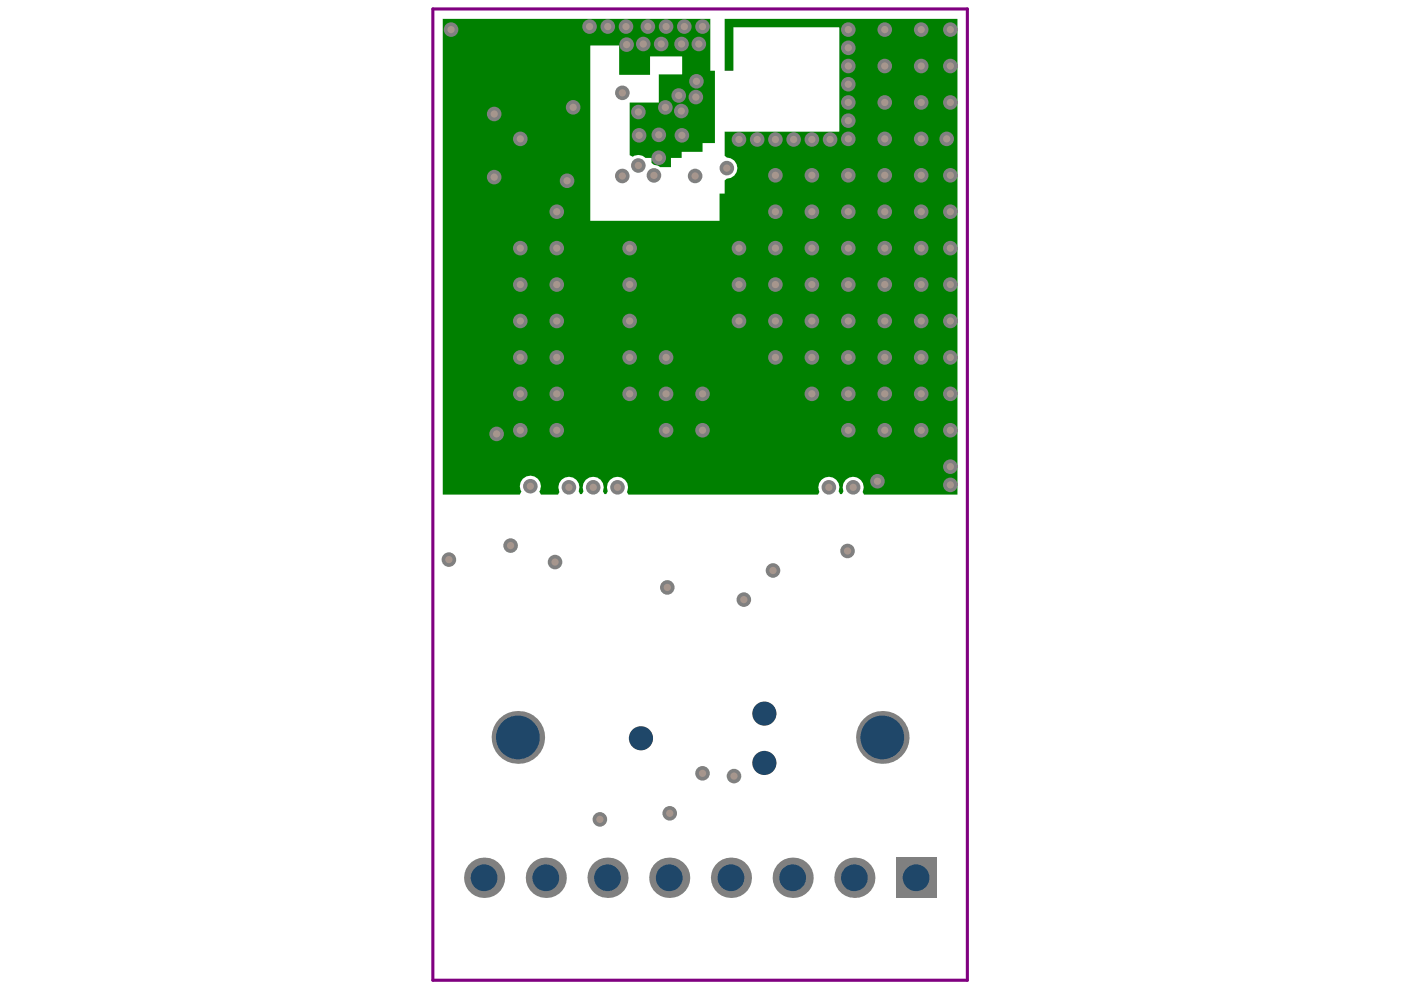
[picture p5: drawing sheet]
<svg xmlns="http://www.w3.org/2000/svg" width="297mm" height="210mm" viewBox="0 0 297 210" stroke-linecap="round" stroke-linejoin="round" font-family="sans-serif">
<path d="M93.9 4h56.7v11h1v15.3h-2.6v1.9h-4.5v1.3h-2.2v1.9h-2.3l-.5-.3-.9-.2-.5-.4v-1h-1.2a2.12 2.12 0 0 0-2.7-.3l-.7-.3v-11.2h6.2v-5.9h4.9v-3.8h-6.8v3.9h-6.5v-6.3h-6.1v37.2h27.4v-5.8h1v-2.7l.5-.4a2.24 2.24 0 0 0 2.2-2.3 2.24 2.24 0 0 0-2.2-2.2l-.5-.4v-5.1h24.4v-22.1h-22.5v9.2h-1.9v-11h49.4v100.9h-19.8l-.3-.6a2.24 2.24 0 0 0-2-3.2 2.24 2.24 0 0 0-2.1 3.1l-.3 .6h-.4l-.3-.6a2.24 2.24 0 0 0-2.1-3.1 2.24 2.24 0 0 0-2 3.2l-.3 .6h-40.2l-.3-.6a2.24 2.24 0 0 0-1.9-3.2 2.24 2.24 0 0 0-2.2 3.1l-.3 .6h-.3l-.4-.6a2.25 2.25 0 0 0-2-3.1 2.25 2.25 0 0 0-2.1 3.1l-.3 .6h-.4l-.3-.6a2.24 2.24 0 0 0-2.1-3.1 2.24 2.24 0 0 0-2 3.2l-.3 .6h-3.6l-.4-.7a2.22 2.22 0 0 0-1.9-3.4 2.22 2.22 0 0 0-1.8 3.4l-.4 .7h-16.3z" fill="#008000"/>
<circle cx="127.2" cy="173.7" r="1.55" fill="#808080"/>
<circle cx="127.2" cy="173.7" r=".77" fill="#a6968d"/>
<circle cx="142" cy="172.4" r="1.55" fill="#808080"/>
<circle cx="142" cy="172.4" r=".77" fill="#a6968d"/>
<circle cx="120.2" cy="38.3" r="1.55" fill="#808080"/>
<circle cx="120.2" cy="38.3" r=".77" fill="#a6968d"/>
<circle cx="104.8" cy="37.6" r="1.55" fill="#808080"/>
<circle cx="104.8" cy="37.6" r=".77" fill="#a6968d"/>
<circle cx="104.8" cy="24.2" r="1.55" fill="#808080"/>
<circle cx="104.8" cy="24.2" r=".77" fill="#a6968d"/>
<circle cx="121.5" cy="22.8" r="1.55" fill="#808080"/>
<circle cx="121.5" cy="22.8" r=".77" fill="#a6968d"/>
<circle cx="95.6" cy="6.3" r="1.55" fill="#808080"/>
<circle cx="95.6" cy="6.3" r=".77" fill="#a6968d"/>
<circle cx="195.3" cy="6.3" r="1.55" fill="#808080"/>
<circle cx="195.3" cy="6.3" r=".77" fill="#a6968d"/>
<circle cx="195.3" cy="14" r="1.55" fill="#808080"/>
<circle cx="195.3" cy="14" r=".77" fill="#a6968d"/>
<circle cx="195.3" cy="21.7" r="1.55" fill="#808080"/>
<circle cx="195.3" cy="21.7" r=".77" fill="#a6968d"/>
<circle cx="195.3" cy="29.4" r="1.55" fill="#808080"/>
<circle cx="195.3" cy="29.4" r=".77" fill="#a6968d"/>
<circle cx="195.3" cy="37.2" r="1.55" fill="#808080"/>
<circle cx="195.3" cy="37.2" r=".77" fill="#a6968d"/>
<circle cx="195.3" cy="44.9" r="1.55" fill="#808080"/>
<circle cx="195.3" cy="44.9" r=".77" fill="#a6968d"/>
<circle cx="195.3" cy="52.6" r="1.55" fill="#808080"/>
<circle cx="195.3" cy="52.6" r=".77" fill="#a6968d"/>
<circle cx="195.3" cy="60.3" r="1.55" fill="#808080"/>
<circle cx="195.3" cy="60.3" r=".77" fill="#a6968d"/>
<circle cx="195.3" cy="68.1" r="1.55" fill="#808080"/>
<circle cx="195.3" cy="68.1" r=".77" fill="#a6968d"/>
<circle cx="195.3" cy="75.8" r="1.55" fill="#808080"/>
<circle cx="195.3" cy="75.8" r=".77" fill="#a6968d"/>
<circle cx="195.3" cy="83.5" r="1.55" fill="#808080"/>
<circle cx="195.3" cy="83.5" r=".77" fill="#a6968d"/>
<circle cx="195.3" cy="91.2" r="1.55" fill="#808080"/>
<circle cx="195.3" cy="91.2" r=".77" fill="#a6968d"/>
<circle cx="187.6" cy="6.3" r="1.55" fill="#808080"/>
<circle cx="187.6" cy="6.3" r=".77" fill="#a6968d"/>
<circle cx="187.6" cy="14" r="1.55" fill="#808080"/>
<circle cx="187.6" cy="14" r=".77" fill="#a6968d"/>
<circle cx="187.6" cy="21.7" r="1.55" fill="#808080"/>
<circle cx="187.6" cy="21.7" r=".77" fill="#a6968d"/>
<circle cx="187.6" cy="29.4" r="1.55" fill="#808080"/>
<circle cx="187.6" cy="29.4" r=".77" fill="#a6968d"/>
<circle cx="187.6" cy="37.2" r="1.55" fill="#808080"/>
<circle cx="187.6" cy="37.2" r=".77" fill="#a6968d"/>
<circle cx="187.6" cy="44.9" r="1.55" fill="#808080"/>
<circle cx="187.6" cy="44.9" r=".77" fill="#a6968d"/>
<circle cx="187.6" cy="52.6" r="1.55" fill="#808080"/>
<circle cx="187.6" cy="52.6" r=".77" fill="#a6968d"/>
<circle cx="187.6" cy="60.3" r="1.55" fill="#808080"/>
<circle cx="187.6" cy="60.3" r=".77" fill="#a6968d"/>
<circle cx="187.6" cy="68.1" r="1.55" fill="#808080"/>
<circle cx="187.6" cy="68.1" r=".77" fill="#a6968d"/>
<circle cx="187.6" cy="75.8" r="1.55" fill="#808080"/>
<circle cx="187.6" cy="75.8" r=".77" fill="#a6968d"/>
<circle cx="187.6" cy="83.5" r="1.55" fill="#808080"/>
<circle cx="187.6" cy="83.5" r=".77" fill="#a6968d"/>
<circle cx="187.6" cy="91.2" r="1.55" fill="#808080"/>
<circle cx="187.6" cy="91.2" r=".77" fill="#a6968d"/>
<circle cx="179.9" cy="6.3" r="1.55" fill="#808080"/>
<circle cx="179.9" cy="6.3" r=".77" fill="#a6968d"/>
<circle cx="179.9" cy="14" r="1.55" fill="#808080"/>
<circle cx="179.9" cy="14" r=".77" fill="#a6968d"/>
<circle cx="179.9" cy="21.7" r="1.55" fill="#808080"/>
<circle cx="179.9" cy="21.7" r=".77" fill="#a6968d"/>
<circle cx="179.9" cy="29.4" r="1.55" fill="#808080"/>
<circle cx="179.9" cy="29.4" r=".77" fill="#a6968d"/>
<circle cx="179.9" cy="37.2" r="1.55" fill="#808080"/>
<circle cx="179.9" cy="37.2" r=".77" fill="#a6968d"/>
<circle cx="179.9" cy="44.9" r="1.55" fill="#808080"/>
<circle cx="179.9" cy="44.9" r=".77" fill="#a6968d"/>
<circle cx="179.9" cy="52.6" r="1.55" fill="#808080"/>
<circle cx="179.9" cy="52.6" r=".77" fill="#a6968d"/>
<circle cx="179.9" cy="60.3" r="1.55" fill="#808080"/>
<circle cx="179.9" cy="60.3" r=".77" fill="#a6968d"/>
<circle cx="179.9" cy="68.1" r="1.55" fill="#808080"/>
<circle cx="179.9" cy="68.1" r=".77" fill="#a6968d"/>
<circle cx="179.9" cy="75.8" r="1.55" fill="#808080"/>
<circle cx="179.9" cy="75.8" r=".77" fill="#a6968d"/>
<circle cx="179.9" cy="83.5" r="1.55" fill="#808080"/>
<circle cx="179.9" cy="83.5" r=".77" fill="#a6968d"/>
<circle cx="179.9" cy="91.2" r="1.55" fill="#808080"/>
<circle cx="179.9" cy="91.2" r=".77" fill="#a6968d"/>
<circle cx="172.1" cy="37.2" r="1.55" fill="#808080"/>
<circle cx="172.1" cy="37.2" r=".77" fill="#a6968d"/>
<circle cx="172.1" cy="44.9" r="1.55" fill="#808080"/>
<circle cx="172.1" cy="44.9" r=".77" fill="#a6968d"/>
<circle cx="172.1" cy="52.6" r="1.55" fill="#808080"/>
<circle cx="172.1" cy="52.6" r=".77" fill="#a6968d"/>
<circle cx="172.1" cy="60.3" r="1.55" fill="#808080"/>
<circle cx="172.1" cy="60.3" r=".77" fill="#a6968d"/>
<circle cx="172.1" cy="68.1" r="1.55" fill="#808080"/>
<circle cx="172.1" cy="68.1" r=".77" fill="#a6968d"/>
<circle cx="172.1" cy="75.8" r="1.55" fill="#808080"/>
<circle cx="172.1" cy="75.8" r=".77" fill="#a6968d"/>
<circle cx="172.1" cy="83.5" r="1.55" fill="#808080"/>
<circle cx="172.1" cy="83.5" r=".77" fill="#a6968d"/>
<circle cx="164.4" cy="37.2" r="1.55" fill="#808080"/>
<circle cx="164.4" cy="37.2" r=".77" fill="#a6968d"/>
<circle cx="164.4" cy="44.9" r="1.55" fill="#808080"/>
<circle cx="164.4" cy="44.9" r=".77" fill="#a6968d"/>
<circle cx="164.4" cy="52.6" r="1.55" fill="#808080"/>
<circle cx="164.4" cy="52.6" r=".77" fill="#a6968d"/>
<circle cx="164.4" cy="60.3" r="1.55" fill="#808080"/>
<circle cx="164.4" cy="60.3" r=".77" fill="#a6968d"/>
<circle cx="164.4" cy="68.1" r="1.55" fill="#808080"/>
<circle cx="164.4" cy="68.1" r=".77" fill="#a6968d"/>
<circle cx="164.4" cy="75.8" r="1.55" fill="#808080"/>
<circle cx="164.4" cy="75.8" r=".77" fill="#a6968d"/>
<circle cx="156.7" cy="52.6" r="1.55" fill="#808080"/>
<circle cx="156.7" cy="52.6" r=".77" fill="#a6968d"/>
<circle cx="156.7" cy="60.3" r="1.55" fill="#808080"/>
<circle cx="156.7" cy="60.3" r=".77" fill="#a6968d"/>
<circle cx="156.7" cy="68.1" r="1.55" fill="#808080"/>
<circle cx="156.7" cy="68.1" r=".77" fill="#a6968d"/>
<circle cx="149" cy="83.5" r="1.55" fill="#808080"/>
<circle cx="149" cy="83.5" r=".77" fill="#a6968d"/>
<circle cx="149" cy="91.2" r="1.55" fill="#808080"/>
<circle cx="149" cy="91.2" r=".77" fill="#a6968d"/>
<circle cx="141.2" cy="75.8" r="1.55" fill="#808080"/>
<circle cx="141.2" cy="75.8" r=".77" fill="#a6968d"/>
<circle cx="141.2" cy="83.5" r="1.55" fill="#808080"/>
<circle cx="141.2" cy="83.5" r=".77" fill="#a6968d"/>
<circle cx="141.2" cy="91.2" r="1.55" fill="#808080"/>
<circle cx="141.2" cy="91.2" r=".77" fill="#a6968d"/>
<circle cx="133.5" cy="52.6" r="1.55" fill="#808080"/>
<circle cx="133.5" cy="52.6" r=".77" fill="#a6968d"/>
<circle cx="133.5" cy="60.3" r="1.55" fill="#808080"/>
<circle cx="133.5" cy="60.3" r=".77" fill="#a6968d"/>
<circle cx="133.5" cy="68.1" r="1.55" fill="#808080"/>
<circle cx="133.5" cy="68.1" r=".77" fill="#a6968d"/>
<circle cx="133.5" cy="75.8" r="1.55" fill="#808080"/>
<circle cx="133.5" cy="75.8" r=".77" fill="#a6968d"/>
<circle cx="133.5" cy="83.5" r="1.55" fill="#808080"/>
<circle cx="133.5" cy="83.5" r=".77" fill="#a6968d"/>
<circle cx="118" cy="44.9" r="1.55" fill="#808080"/>
<circle cx="118" cy="44.9" r=".77" fill="#a6968d"/>
<circle cx="118" cy="52.6" r="1.55" fill="#808080"/>
<circle cx="118" cy="52.6" r=".77" fill="#a6968d"/>
<circle cx="118" cy="60.3" r="1.55" fill="#808080"/>
<circle cx="118" cy="60.3" r=".77" fill="#a6968d"/>
<circle cx="118" cy="68.1" r="1.55" fill="#808080"/>
<circle cx="118" cy="68.1" r=".77" fill="#a6968d"/>
<circle cx="118" cy="75.8" r="1.55" fill="#808080"/>
<circle cx="118" cy="75.8" r=".77" fill="#a6968d"/>
<circle cx="118" cy="83.5" r="1.55" fill="#808080"/>
<circle cx="118" cy="83.5" r=".77" fill="#a6968d"/>
<circle cx="118" cy="91.2" r="1.55" fill="#808080"/>
<circle cx="118" cy="91.2" r=".77" fill="#a6968d"/>
<circle cx="110.3" cy="29.4" r="1.55" fill="#808080"/>
<circle cx="110.3" cy="29.4" r=".77" fill="#a6968d"/>
<circle cx="110.3" cy="52.6" r="1.55" fill="#808080"/>
<circle cx="110.3" cy="52.6" r=".77" fill="#a6968d"/>
<circle cx="110.3" cy="60.3" r="1.55" fill="#808080"/>
<circle cx="110.3" cy="60.3" r=".77" fill="#a6968d"/>
<circle cx="110.3" cy="68.1" r="1.55" fill="#808080"/>
<circle cx="110.3" cy="68.1" r=".77" fill="#a6968d"/>
<circle cx="110.3" cy="75.8" r="1.55" fill="#808080"/>
<circle cx="110.3" cy="75.8" r=".77" fill="#a6968d"/>
<circle cx="110.3" cy="83.5" r="1.55" fill="#808080"/>
<circle cx="110.3" cy="83.5" r=".77" fill="#a6968d"/>
<circle cx="110.3" cy="91.2" r="1.55" fill="#808080"/>
<circle cx="110.3" cy="91.2" r=".77" fill="#a6968d"/>
<circle cx="125" cy="5.6" r="1.55" fill="#808080"/>
<circle cx="125" cy="5.6" r=".77" fill="#a6968d"/>
<circle cx="128.9" cy="5.6" r="1.55" fill="#808080"/>
<circle cx="128.9" cy="5.6" r=".77" fill="#a6968d"/>
<circle cx="132.7" cy="5.6" r="1.55" fill="#808080"/>
<circle cx="132.7" cy="5.6" r=".77" fill="#a6968d"/>
<circle cx="137.4" cy="5.6" r="1.55" fill="#808080"/>
<circle cx="137.4" cy="5.6" r=".77" fill="#a6968d"/>
<circle cx="141.2" cy="5.6" r="1.55" fill="#808080"/>
<circle cx="141.2" cy="5.6" r=".77" fill="#a6968d"/>
<circle cx="145.1" cy="5.6" r="1.55" fill="#808080"/>
<circle cx="145.1" cy="5.6" r=".77" fill="#a6968d"/>
<circle cx="149" cy="5.6" r="1.55" fill="#808080"/>
<circle cx="149" cy="5.6" r=".77" fill="#a6968d"/>
<circle cx="156.7" cy="29.6" r="1.55" fill="#808080"/>
<circle cx="156.7" cy="29.6" r=".77" fill="#a6968d"/>
<circle cx="186" cy="102" r="1.55" fill="#808080"/>
<circle cx="186" cy="102" r=".77" fill="#a6968d"/>
<circle cx="201.5" cy="102.8" r="1.55" fill="#808080"/>
<circle cx="201.5" cy="102.8" r=".77" fill="#a6968d"/>
<circle cx="201.5" cy="98.9" r="1.55" fill="#808080"/>
<circle cx="201.5" cy="98.9" r=".77" fill="#a6968d"/>
<circle cx="201.5" cy="91.2" r="1.55" fill="#808080"/>
<circle cx="201.5" cy="91.2" r=".77" fill="#a6968d"/>
<circle cx="201.5" cy="83.5" r="1.55" fill="#808080"/>
<circle cx="201.5" cy="83.5" r=".77" fill="#a6968d"/>
<circle cx="201.5" cy="75.8" r="1.55" fill="#808080"/>
<circle cx="201.5" cy="75.8" r=".77" fill="#a6968d"/>
<circle cx="201.5" cy="68.1" r="1.55" fill="#808080"/>
<circle cx="201.5" cy="68.1" r=".77" fill="#a6968d"/>
<circle cx="201.5" cy="60.3" r="1.55" fill="#808080"/>
<circle cx="201.5" cy="60.3" r=".77" fill="#a6968d"/>
<circle cx="201.5" cy="52.6" r="1.55" fill="#808080"/>
<circle cx="201.5" cy="52.6" r=".77" fill="#a6968d"/>
<circle cx="201.5" cy="44.9" r="1.55" fill="#808080"/>
<circle cx="201.5" cy="44.9" r=".77" fill="#a6968d"/>
<circle cx="201.5" cy="37.2" r="1.55" fill="#808080"/>
<circle cx="201.5" cy="37.2" r=".77" fill="#a6968d"/>
<circle cx="200.7" cy="29.4" r="1.55" fill="#808080"/>
<circle cx="200.7" cy="29.4" r=".77" fill="#a6968d"/>
<circle cx="201.5" cy="21.7" r="1.55" fill="#808080"/>
<circle cx="201.5" cy="21.7" r=".77" fill="#a6968d"/>
<circle cx="201.5" cy="14" r="1.55" fill="#808080"/>
<circle cx="201.5" cy="14" r=".77" fill="#a6968d"/>
<circle cx="201.5" cy="6.3" r="1.55" fill="#808080"/>
<circle cx="201.5" cy="6.3" r=".77" fill="#a6968d"/>
<circle cx="160.5" cy="29.6" r="1.55" fill="#808080"/>
<circle cx="160.5" cy="29.6" r=".77" fill="#a6968d"/>
<circle cx="164.4" cy="29.6" r="1.55" fill="#808080"/>
<circle cx="164.4" cy="29.6" r=".77" fill="#a6968d"/>
<circle cx="168.3" cy="29.6" r="1.55" fill="#808080"/>
<circle cx="168.3" cy="29.6" r=".77" fill="#a6968d"/>
<circle cx="172.1" cy="29.6" r="1.55" fill="#808080"/>
<circle cx="172.1" cy="29.6" r=".77" fill="#a6968d"/>
<circle cx="176" cy="29.6" r="1.55" fill="#808080"/>
<circle cx="176" cy="29.6" r=".77" fill="#a6968d"/>
<circle cx="179.9" cy="25.6" r="1.55" fill="#808080"/>
<circle cx="179.9" cy="25.6" r=".77" fill="#a6968d"/>
<circle cx="179.9" cy="17.9" r="1.55" fill="#808080"/>
<circle cx="179.9" cy="17.9" r=".77" fill="#a6968d"/>
<circle cx="179.9" cy="10.1" r="1.55" fill="#808080"/>
<circle cx="179.9" cy="10.1" r=".77" fill="#a6968d"/>
<circle cx="105.3" cy="92" r="1.55" fill="#808080"/>
<circle cx="105.3" cy="92" r=".77" fill="#a6968d"/>
<circle cx="157.7" cy="127.1" r="1.55" fill="#808080"/>
<circle cx="157.7" cy="127.1" r=".77" fill="#a6968d"/>
<circle cx="163.9" cy="121" r="1.55" fill="#808080"/>
<circle cx="163.9" cy="121" r=".77" fill="#a6968d"/>
<circle cx="147.4" cy="37.3" r="1.55" fill="#808080"/>
<circle cx="147.4" cy="37.3" r=".77" fill="#a6968d"/>
<circle cx="135.5" cy="28.7" r="1.55" fill="#808080"/>
<circle cx="135.5" cy="28.7" r=".77" fill="#a6968d"/>
<circle cx="131.9" cy="37.3" r="1.55" fill="#808080"/>
<circle cx="131.9" cy="37.3" r=".77" fill="#a6968d"/>
<circle cx="139.7" cy="33.4" r="1.55" fill="#808080"/>
<circle cx="139.7" cy="33.4" r=".77" fill="#a6968d"/>
<circle cx="135.3" cy="35.1" r="1.55" fill="#808080"/>
<circle cx="135.3" cy="35.1" r=".77" fill="#a6968d"/>
<circle cx="138.6" cy="37.2" r="1.55" fill="#808080"/>
<circle cx="138.6" cy="37.2" r=".77" fill="#a6968d"/>
<circle cx="141.5" cy="124.5" r="1.55" fill="#808080"/>
<circle cx="141.5" cy="124.5" r=".77" fill="#a6968d"/>
<circle cx="117.7" cy="119.2" r="1.55" fill="#808080"/>
<circle cx="117.7" cy="119.2" r=".77" fill="#a6968d"/>
<circle cx="108.3" cy="115.7" r="1.55" fill="#808080"/>
<circle cx="108.3" cy="115.7" r=".77" fill="#a6968d"/>
<circle cx="95.2" cy="118.7" r="1.55" fill="#808080"/>
<circle cx="95.2" cy="118.7" r=".77" fill="#a6968d"/>
<circle cx="148.9" cy="164" r="1.55" fill="#808080"/>
<circle cx="149" cy="164" r=".77" fill="#a6968d"/>
<circle cx="155.6" cy="164.6" r="1.55" fill="#808080"/>
<circle cx="155.6" cy="164.6" r=".77" fill="#a6968d"/>
<circle cx="179.7" cy="116.8" r="1.55" fill="#808080"/>
<circle cx="179.7" cy="116.8" r=".77" fill="#a6968d"/>
<circle cx="175.7" cy="103.3" r="1.55" fill="#808080"/>
<circle cx="175.7" cy="103.3" r=".77" fill="#a6968d"/>
<circle cx="180.9" cy="103.3" r="1.55" fill="#808080"/>
<circle cx="180.9" cy="103.3" r=".77" fill="#a6968d"/>
<circle cx="130.9" cy="103.3" r="1.55" fill="#808080"/>
<circle cx="130.9" cy="103.3" r=".77" fill="#a6968d"/>
<circle cx="125.8" cy="103.3" r="1.55" fill="#808080"/>
<circle cx="125.8" cy="103.3" r=".77" fill="#a6968d"/>
<circle cx="120.6" cy="103.3" r="1.55" fill="#808080"/>
<circle cx="120.6" cy="103.3" r=".77" fill="#a6968d"/>
<circle cx="112.4" cy="103.1" r="1.55" fill="#808080"/>
<circle cx="112.4" cy="103.1" r=".77" fill="#a6968d"/>
<circle cx="132" cy="19.7" r="1.55" fill="#808080"/>
<circle cx="132" cy="19.7" r=".77" fill="#a6968d"/>
<circle cx="154.1" cy="35.6" r="1.55" fill="#808080"/>
<circle cx="154.1" cy="35.6" r=".77" fill="#a6968d"/>
<circle cx="141.1" cy="22.8" r="1.55" fill="#808080"/>
<circle cx="141.1" cy="22.8" r=".77" fill="#a6968d"/>
<circle cx="143.9" cy="20.3" r="1.55" fill="#808080"/>
<circle cx="143.9" cy="20.2" r=".77" fill="#a6968d"/>
<circle cx="144.4" cy="23.5" r="1.55" fill="#808080"/>
<circle cx="144.4" cy="23.5" r=".77" fill="#a6968d"/>
<circle cx="135.4" cy="23.8" r="1.55" fill="#808080"/>
<circle cx="135.4" cy="23.8" r=".77" fill="#a6968d"/>
<circle cx="136.4" cy="9.3" r="1.55" fill="#808080"/>
<circle cx="136.4" cy="9.3" r=".77" fill="#a6968d"/>
<circle cx="148.2" cy="9.3" r="1.55" fill="#808080"/>
<circle cx="148.2" cy="9.3" r=".77" fill="#a6968d"/>
<circle cx="147.5" cy="20.6" r="1.55" fill="#808080"/>
<circle cx="147.5" cy="20.6" r=".77" fill="#a6968d"/>
<circle cx="140.2" cy="9.3" r="1.55" fill="#808080"/>
<circle cx="140.2" cy="9.3" r=".77" fill="#a6968d"/>
<circle cx="144.6" cy="28.7" r="1.55" fill="#808080"/>
<circle cx="144.6" cy="28.7" r=".77" fill="#a6968d"/>
<circle cx="132.9" cy="9.5" r="1.55" fill="#808080"/>
<circle cx="132.9" cy="9.5" r=".77" fill="#a6968d"/>
<circle cx="144.5" cy="9.3" r="1.55" fill="#808080"/>
<circle cx="144.5" cy="9.3" r=".77" fill="#a6968d"/>
<circle cx="147.7" cy="17.2" r="1.55" fill="#808080"/>
<circle cx="147.7" cy="17.2" r=".77" fill="#a6968d"/>
<circle cx="139.7" cy="28.6" r="1.55" fill="#808080"/>
<circle cx="139.7" cy="28.6" r=".77" fill="#a6968d"/>
<circle cx="115.7" cy="186.1" r="4.3" fill="#808080"/>
<circle cx="115.7" cy="186.1" r="2.83" fill="#1f4769"/>
<circle cx="135.9" cy="156.5" r="2.33" fill="#808080"/>
<circle cx="135.9" cy="156.5" r="2.56" fill="#1f4769"/>
<circle cx="128.8" cy="186.1" r="4.3" fill="#808080"/>
<circle cx="128.8" cy="186.1" r="2.83" fill="#1f4769"/>
<circle cx="102.6" cy="186.1" r="4.3" fill="#808080"/>
<circle cx="102.6" cy="186.1" r="2.83" fill="#1f4769"/>
<circle cx="109.8" cy="156.4" r="5.6" fill="#808080"/>
<circle cx="109.8" cy="156.4" r="4.6" fill="#1f4769"/>
<circle cx="162.1" cy="151.3" r="2.33" fill="#808080"/>
<circle cx="162.1" cy="151.3" r="2.56" fill="#1f4769"/>
<circle cx="155" cy="186.1" r="4.3" fill="#808080"/>
<circle cx="155" cy="186.1" r="2.83" fill="#1f4769"/>
<circle cx="141.9" cy="186.1" r="4.3" fill="#808080"/>
<circle cx="141.9" cy="186.1" r="2.83" fill="#1f4769"/>
<circle cx="181.1" cy="186.1" r="4.3" fill="#808080"/>
<circle cx="181.1" cy="186.1" r="2.83" fill="#1f4769"/>
<circle cx="168.1" cy="186.1" r="4.3" fill="#808080"/>
<circle cx="168.1" cy="186.1" r="2.83" fill="#1f4769"/>
<circle cx="162.1" cy="161.8" r="2.33" fill="#808080"/>
<circle cx="162.1" cy="161.8" r="2.56" fill="#1f4769"/>
<circle cx="187.1" cy="156.4" r="5.6" fill="#808080"/>
<circle cx="187.1" cy="156.4" r="4.6" fill="#1f4769"/>
<path d="M190 181.9h8.5v8.5h-8.5z" fill-rule="evenodd" fill="#808080"/>
<circle cx="194.2" cy="186.1" r="2.83" fill="#1f4769"/>
<path d="M91.8 1.9h113.3v205.9h-113.3z" fill="none" stroke="#800080" stroke-width=".66"/>
</svg>
